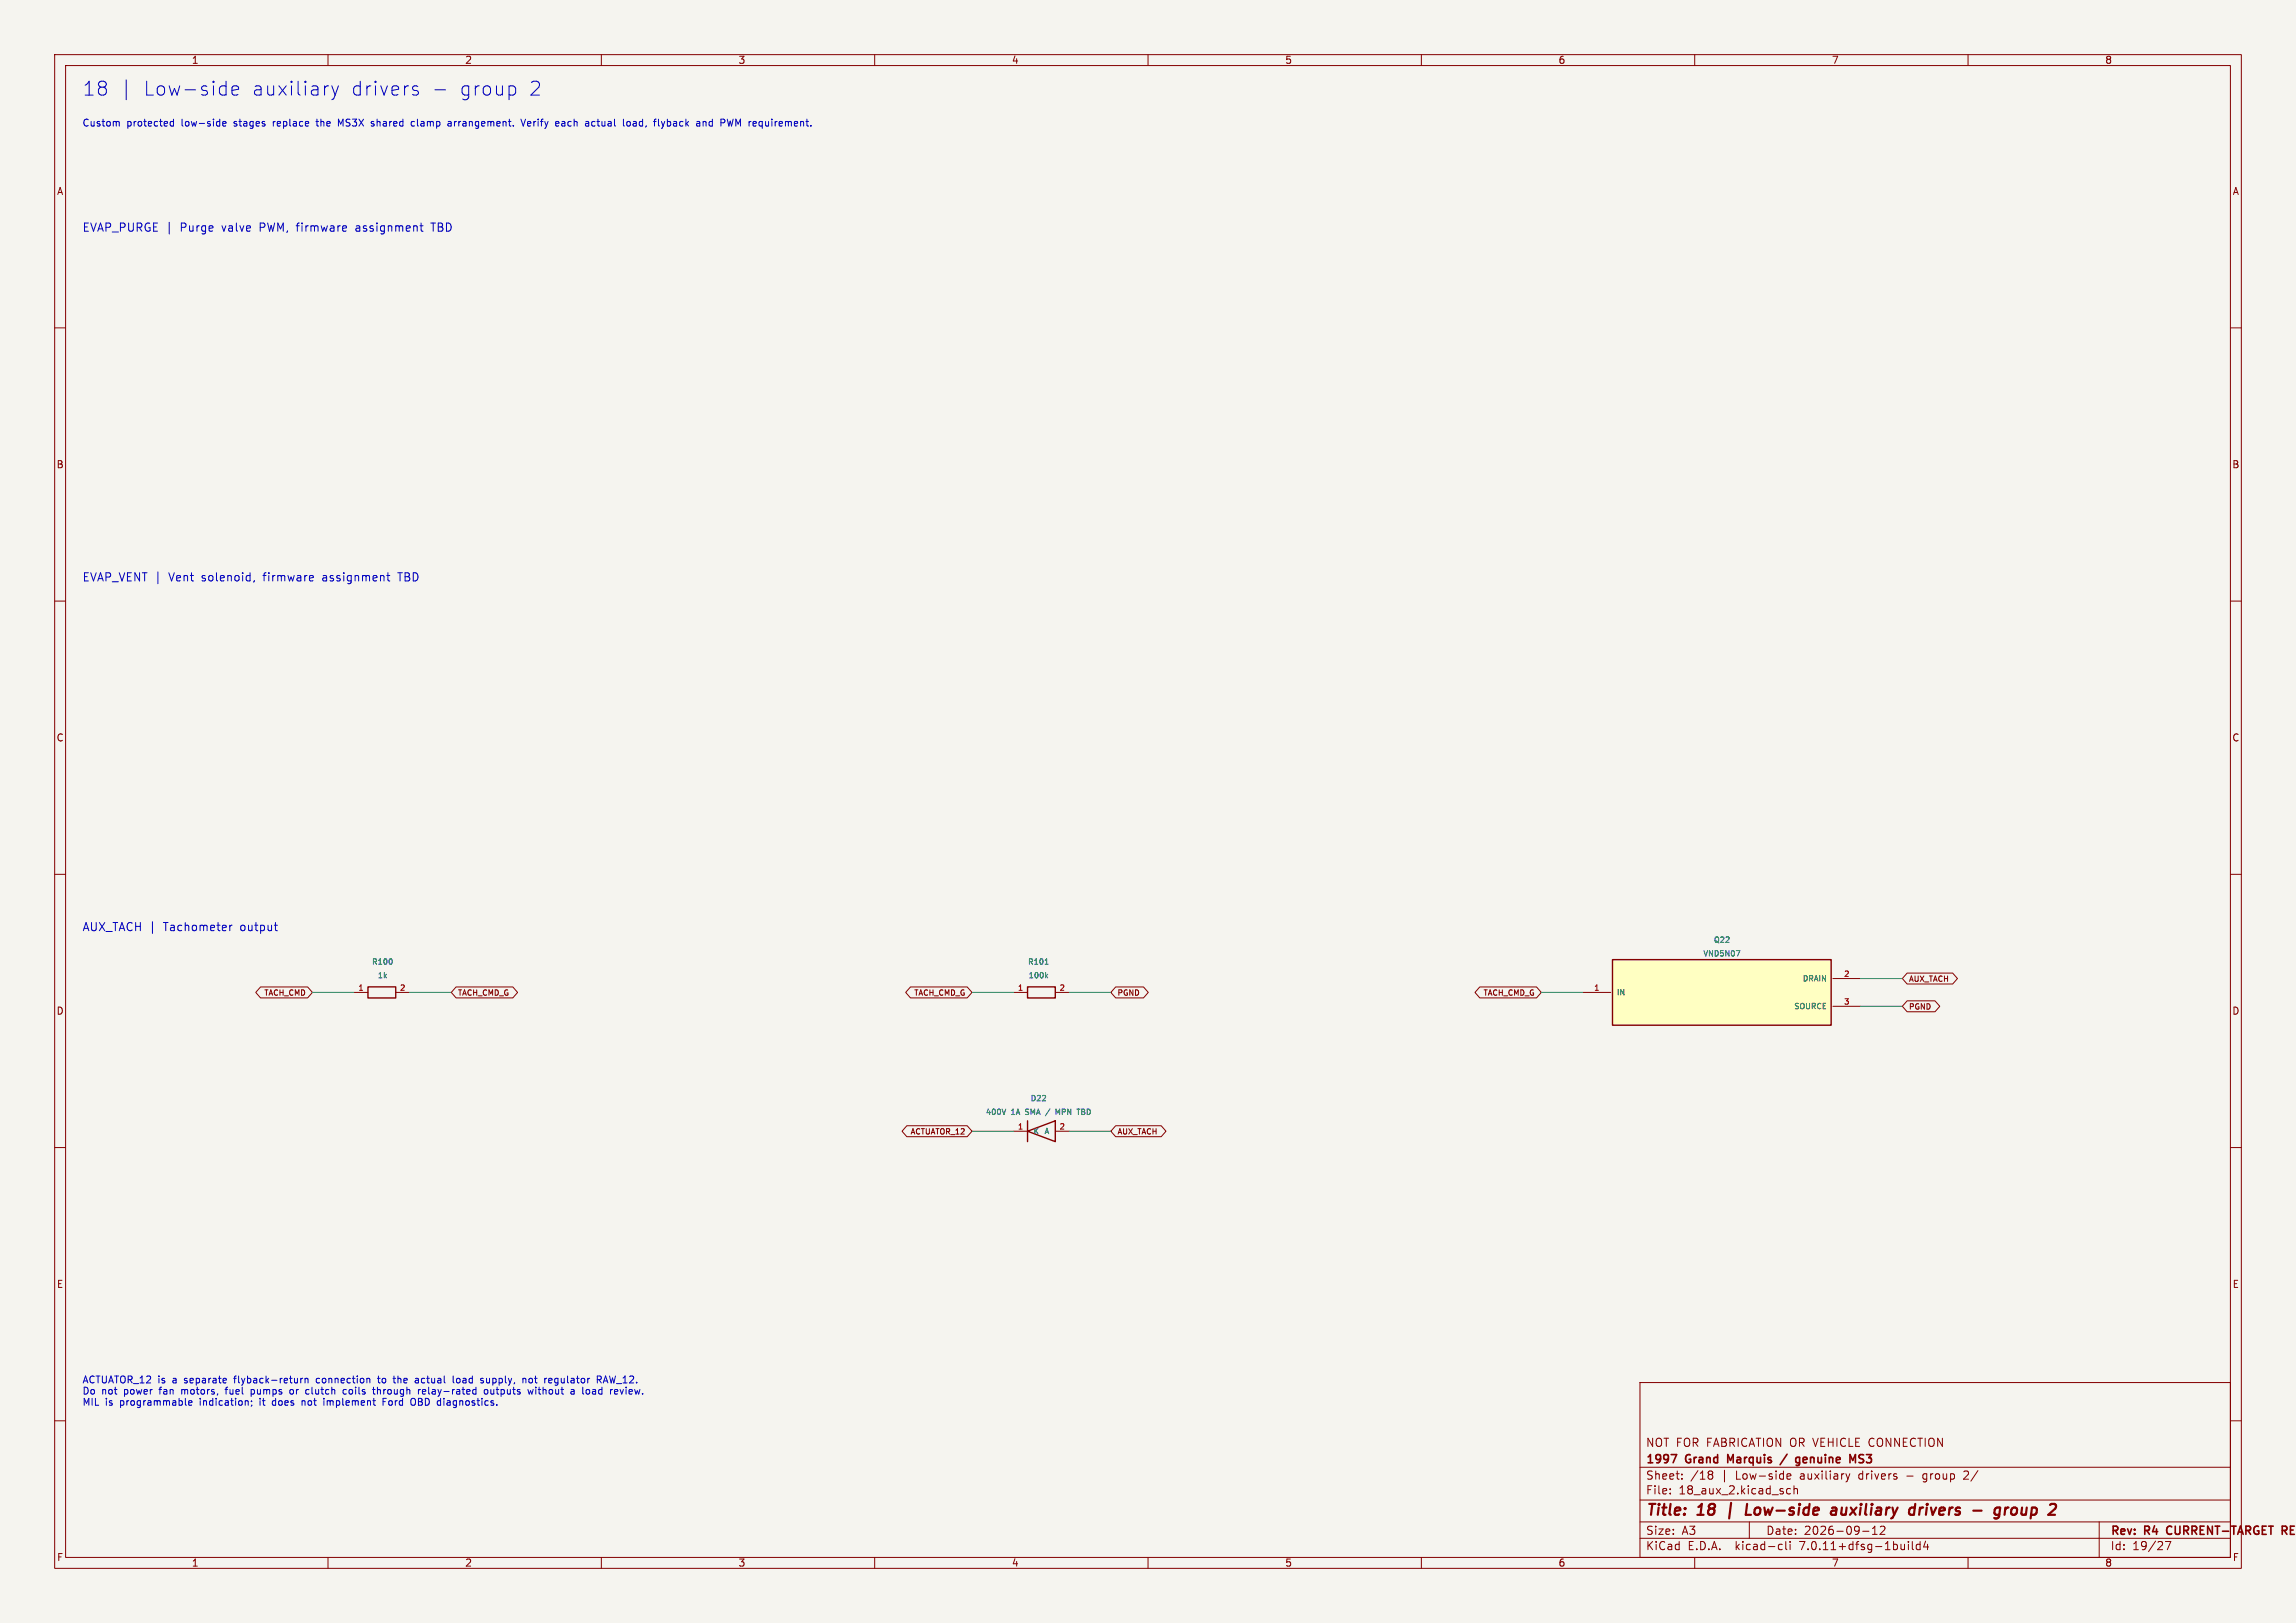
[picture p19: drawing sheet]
<svg xmlns="http://www.w3.org/2000/svg" width="420mm" height="297mm" viewBox="0 0 420 297" stroke-linecap="round" stroke-linejoin="round" font-family="sans-serif">
<defs><g id="words">
<g font-size="3.5" fill="#0000c2">
<text x="15" y="17.7">18</text>
<text x="26" y="17.7">Low-side</text>
<text x="45.8" y="17.7">auxiliary</text>
<text x="63.9" y="17.7">drivers</text>
<text x="83.6" y="17.7">group</text>
<text x="96.3" y="17.7">2</text>
</g>
<g font-size="2.8" fill="#840000">
<text x="301" y="277.9">Title:</text>
<text x="310.6" y="277.9">18</text>
<text x="316.8" y="277.9">|</text>
<text x="321" y="277.9">Low-side</text>
<text x="337.4" y="277.9">auxiliary</text>
<text x="352.5" y="277.9">drivers</text>
<text x="364.9" y="277.9">-</text>
<text x="369.7" y="277.9">group</text>
</g>
<g font-size="2.1" fill="#0000c2">
<text x="15" y="42.7">EVAP_PURGE |</text>
<text x="33" y="42.7">Purge</text>
<text x="40.8" y="42.7">valve</text>
<text x="47.8" y="42.7">PWM, firmware</text>
<text x="65.7" y="42.7">assignment</text>
<text x="79.7" y="42.7">TBD</text>
<text x="15" y="106.7">EVAP_VENT |</text>
<text x="31" y="106.7">Vent</text>
<text x="37" y="106.7">solenoid,</text>
<text x="48.5" y="106.7">firmware</text>
<text x="59.4" y="106.7">assignment</text>
<text x="73.4" y="106.7">TBD</text>
<text x="15" y="170.7">AUX_TACH |</text>
<text x="30" y="170.7">Tachometer</text>
<text x="44.1" y="170.7">output</text>
</g>
<g font-size="2.1" fill="#840000">
<text x="301" y="268.2">1997</text>
<text x="301" y="265">NOT FOR FABRICATION OR VEHICLE CONNECTION</text>
<text x="308.4" y="268.2">Grand</text>
<text x="316.7" y="268.2">Marquis</text>
<text x="330.4" y="268.2">genuine</text>
<text x="340.8" y="268.2">MS3</text>
<text x="301" y="273.7">File:</text>
<text x="301" y="271">Sheet:</text>
<text x="307.1" y="273.7">18_aux_2.kicad_sch</text>
<text x="309.2" y="271">/18</text>
<text x="314.9" y="271">|</text>
<text x="317.7" y="271">Low-side</text>
<text x="329.5" y="271">auxiliary</text>
<text x="340.4" y="271">drivers</text>
<text x="349.3" y="271">-</text>
<text x="352.4" y="271">group</text>
<text x="360.1" y="271">2/</text>
<text x="301" y="281.1">Size:</text>
<text x="307.6" y="281.1">A3</text>
<text x="323" y="281.1">Date:</text>
<text x="330" y="281.1">2026-09-12</text>
<text x="386" y="281.3">Rev:</text>
<text x="392.4" y="281.3">R4</text>
<text x="397" y="281.3">CURRENT-TARGET</text>
<text x="418.7" y="281.3">RE</text>
<text x="301" y="283.9">KiCad</text>
<text x="308.7" y="283.9">E.D.A.</text>
<text x="317.6" y="283.9">kicad-cli</text>
<text x="329.5" y="283.9">7.0.11+dfsg-1build4</text>
<text x="386" y="283.9">Id:</text>
<text x="390.1" y="283.9">19/27</text>
</g>
<g font-size="1.8" fill="#840000">
<text x="35" y="11.9">1</text>
<text x="85" y="11.9">2</text>
<text x="135" y="11.9">3</text>
<text x="185" y="11.9">4</text>
<text x="235" y="11.9">5</text>
<text x="285" y="11.9">6</text>
<text x="335" y="11.9">7</text>
<text x="385" y="11.9">8</text>
<text x="10.3" y="35.9">A</text>
<text x="408.3" y="35.9">A</text>
<text x="10.3" y="85.9">B</text>
<text x="408.2" y="85.9">B</text>
<text x="10.3" y="135.9">C</text>
<text x="408.2" y="135.9">C</text>
<text x="10.3" y="185.9">D</text>
<text x="408.2" y="185.9">D</text>
<text x="10.3" y="235.9">E</text>
<text x="408.3" y="235.9">E</text>
<text x="10.3" y="285.9">F</text>
<text x="35" y="286.9">1</text>
<text x="85" y="286.9">2</text>
<text x="135" y="286.9">3</text>
<text x="185" y="286.9">4</text>
<text x="235" y="286.9">5</text>
<text x="285" y="286.9">6</text>
<text x="335" y="286.9">7</text>
<text x="385" y="286.9">8</text>
<text x="408.3" y="285.9">F</text>
</g>
<g font-size="1.8" fill="#0000c2">
<text x="15" y="23.5">Custom</text>
<text x="23.2" y="23.5">protected</text>
<text x="33.3" y="23.5">low-side</text>
<text x="43.1" y="23.5">stages</text>
<text x="50.4" y="23.5">replace</text>
<text x="58.6" y="23.5">the</text>
<text x="62.7" y="23.5">MS3X</text>
<text x="69" y="23.5">shared</text>
<text x="76.5" y="23.5">clamp</text>
<text x="83.4" y="23.5">arrangement.</text>
<text x="97.1" y="23.5">Verify</text>
<text x="103.5" y="23.5">each</text>
<text x="109.2" y="23.5">actual</text>
<text x="116.3" y="23.5">load,</text>
<text x="122.2" y="23.5">flyback</text>
<text x="130.1" y="23.5">and</text>
<text x="134.7" y="23.5">PWM requirement.</text>
<text x="15" y="253.5">ACTUATOR_12 is</text>
<text x="15" y="255.5">Do</text>
<text x="15" y="257.6">MIL</text>
<text x="18.6" y="255.5">not</text>
<text x="19.3" y="257.6">is</text>
<text x="22.1" y="257.6">programmable</text>
<text x="22.8" y="255.5">power</text>
<text x="29.5" y="255.5">fan</text>
<text x="31.7" y="253.5">a</text>
<text x="33.7" y="255.5">motors,</text>
<text x="34" y="253.5">separate</text>
<text x="36.8" y="257.6">indication;</text>
<text x="42" y="255.5">fuel</text>
<text x="43.3" y="253.5">flyback-return</text>
<text x="46.8" y="255.5">pumps</text>
<text x="48" y="257.6">it</text>
<text x="50.5" y="257.6">does</text>
<text x="54.1" y="255.5">or</text>
<text x="56.1" y="257.6">not</text>
<text x="57.2" y="255.5">clutch</text>
<text x="58.5" y="253.5">connection</text>
<text x="60.3" y="257.6">implement</text>
<text x="64.2" y="255.5">coils</text>
<text x="69.9" y="255.5">through</text>
<text x="70" y="253.5">to</text>
<text x="71.3" y="257.6">Ford</text>
<text x="73.1" y="253.5">the</text>
<text x="76.6" y="257.6">OBD diagnostics.</text>
<text x="77.2" y="253.5">actual</text>
<text x="78.4" y="255.5">relay-rated</text>
<text x="84.3" y="253.5">load</text>
<text x="89.6" y="253.5">supply,</text>
<text x="90.7" y="255.5">outputs</text>
<text x="97.5" y="253.5">not</text>
<text x="98.9" y="255.5">without</text>
<text x="101.7" y="253.5">regulator</text>
<text x="106.9" y="255.5">a</text>
<text x="109.2" y="255.5">load</text>
<text x="111.5" y="253.5">RAW_12.</text>
<text x="114.5" y="255.5">review.</text>
</g>
<g font-size="1.4" fill="#006464">
<text x="313.4" y="172.7">Q22</text>
<text x="67.9" y="176.7">R100</text>
<text x="69" y="179.2">1k</text>
<text x="187.9" y="176.7">R101</text>
<text x="188" y="179.2">100k</text>
<text x="311.5" y="175.2">VND5N07</text>
<text x="329.6" y="179.8">DRAIN</text>
<text x="295.7" y="182.3">IN</text>
<text x="328.1" y="184.9">SOURCE</text>
<text x="188.4" y="201.7">D22</text>
<text x="180.2" y="204.2">400V</text>
<text x="185" y="204.2">1A</text>
<text x="187.8" y="204.2">SMA /</text>
<text x="189" y="207.7">K</text>
<text x="190.9" y="207.7">A</text>
<text x="193.8" y="204.2">MPN</text>
<text x="198" y="204.2">TBD</text>
</g>
<g font-size="1.4" fill="#a90000">
<text x="337.2" y="178.8">2</text>
<text x="65.4" y="181.4">1</text>
<text x="73.1" y="181.4">2</text>
<text x="186.1" y="181.4">1</text>
<text x="193.7" y="181.4">2</text>
<text x="291.5" y="181.4">1</text>
<text x="337.2" y="183.9">3</text>
<text x="186.1" y="206.8">1</text>
<text x="193.7" y="206.8">2</text>
</g>
<g font-size="1.4" fill="#840000">
<text x="349.1" y="179.9">AUX_TACH</text>
<text x="48.2" y="182.4">TACH_CMD</text>
<text x="83.7" y="182.4">TACH_CMD_G</text>
<text x="167.1" y="182.4">TACH_CMD_G</text>
<text x="204.3" y="182.4">PGND</text>
<text x="271.2" y="182.4">TACH_CMD_G</text>
<text x="349.1" y="185">PGND</text>
<text x="166.4" y="207.8">ACTUATOR_12</text>
<text x="204.3" y="207.8">AUX_TACH</text>
</g>
</g></defs>
<path d="M0 0h420v297h-420z" fill="#f5f4ef" stroke="#f5f4ef" stroke-width=".18"/>
<g fill="none" stroke="#840000" stroke-width=".18">
<path d="M10 10h400v277h-400zM12 12h396v273h-396zM60 10v2M110 10v2M160 10v2M210 10v2M260 10v2M310 10v2M360 10v2M10 60h2M408 60h2M10 110h2"/>
<path d="M408 110h2M10 160h2M408 160h2M335.3 179.1h5.1M348.9 178.1h8.3l.9 1-.9 1h-8.3l-.9-1zM47.7 180.6h8.6l.8 1-.8 1h-8.6l-.9-1zM64.8 181.6h2.5M72.4 181.6h2.5M83.4 180.6h10.4l.9 1-.9 1h-10.4l-.9-1zM166.5 180.6h10.4l.9 1-.9 1h-10.4l-.8-1zM185.4 181.6h2.6M193 181.6h2.6"/>
<path d="M204.1 180.6h5.1l.8 1-.8 1h-5.1l-.9-1zM270.7 180.6h10.4l.8 1-.8 1h-10.4l-.9-1zM289.6 181.6h5M335.3 184.2h5.1M348.9 183.1h5.1l.8 1.1-.8 1h-5.1l-.9-1zM10 210h2M165.9 206h11l.9 1-.9 1h-11l-.9-1zM185.4 207h2.6M193 207h2.6M204.1 206h8.3l.9 1-.9 1h-8.3l-.9-1zM408 210h2M10 260h2"/>
<path d="M300 253h108v32h-108zM408 260h2M300 278.5h108M300 274.5h108M300 268.5h108M305.5 273.2v.2M305.5 272.5v.1M307.7 270.5v.2M307.7 269.8v.1M312.7 269.2l.5 .1 .1 .2-.3 .3M312.7 269.8h.3M313 269.8l.2 .2 .1 .4-.1 .2-.5 .1"/>
<path d="M320 278.5v3M326.9 270.2l.7-.2-.1-.2-.4-.1-.2 .2v.7h.6M327.5 272.5l-.4-.1-.3 .3v.4l.1 .2h.6M328.2 272.5l.2-.1 .3 .1 .1 .9M328.2 271.9v1.5M337.7 269.7l.3 1M338 270.7l-.1 .3M338.4 269.7l-.4 1M342.5 279.7l.4-.4v1.5M344.7 279.4v.5l-.8 .9h.9M351.8 269.8v.7M359.4 269.2l-.2 .1"/>
<path d="M360 269.8l-.8 .9h.9M384 278.5v6.5M60 285v2M110 285v2M160 285v2M210 285v2M260 285v2M300 281.5h108M310 285v2M325.6 282.6l.4 .1M326 283.5l-.4 .1M326.7 282.1v1.3l.2 .2"/>
<path d="M327.4 282.1v.1M327.4 282.6v1M340.7 280.2h1.2M342.5 280.8h.9M349.1 282.1v.1M349.1 282.6v1M349.8 282.1v1.3l.2 .2M351.2 282.7l-.4-.1-.3 .3v.4l.2 .2h.5M351.2 282.1v1.5M352.2 282l-.3 1.1h.9M352.6 282.6v1M360 285v2"/>
<path d="M396.1 282.1h1l-.7 1.5"/>
</g>
<path d="M305.7 266.2h1l-.7 1.5M316.5 267.3l-.5-1.1v1.5M326.9 266.1l-1.3 1.9M329.2 266.7v1.2l-.3 .3-.4-.1M329.2 266.8l-.4-.1-.3 .3v.4l.1 .2h.6M338.9 267.3l.5-1.1v1.5M340 267.6l.3 .1M340.3 266.2l-.3 .3 .1 .3 .2 .1M396.5 279.5l-.2 .4 .2 .7M418.2 279.4l-.7-.1v1.5M418.2 280l-.7 .1M417.8 280.1l.5 .7" fill="none" stroke="#840000" stroke-width=".3"/>
<g fill="none" stroke="#840000" stroke-width=".4">
<path d="M319.6 275.2l-.3 2h1M335.1 276l.2-.1 .6 .1-.1 1.2M335.9 276.3l-.7 .1a.4 .4 0 0 0-.3 .4 .4 .4 0 0 0 .2 .4l.7-.1M349.7 275.9l.6 .1M350.1 277.1l-.2 .1M350.3 275.2l-.2 2M351.2 275.9l-.2 1.3M351.8 275.9l-.4 .1-.2 .3M365.1 276l.2-.1 .6 .1M365.9 275.9l-.2 1.6M366.8 275.9l-.1 1.3M367.4 275.9l-.5 .2"/>
<path d="M368.9 276.1a.57 .57 0 0 0-1 .2v.7a.57 .57 0 0 0 1-.2M375 275.4l.3-.2h.5l.3 .4"/>
</g>
<path d="M295 175.6h40v12h-40zM67.3 180.6h5.1v2h-5.1zM188 180.6h5v2h-5zM188 207l5-1.9v3.8zM188 205.1v3.8" fill="none" stroke="#840000" stroke-width=".25"/>
<path d="M71.7 175.6v.7M191.2 176.5h.5M191.4 178.6l.2 .4M191.6 178.3l-.3 .4M317.6 174h.7l-.5 1M184 203l-.4 1M193.5 203.7l-.3-.7v1M197 203h.5" fill="none" stroke="#006464" stroke-width=".18"/>
<path d="M295 175.6h40v12h-40z" fill="#ffffc2" stroke="#ffffc2" stroke-width=".18"/>
<g fill="none" stroke="#0000c2" stroke-width=".18">
<path d="M23.1 14.6v3.6M41.1 15.7l.2 .1M41.3 14.9v2.5M41.3 17.3l-.2 .1M42.4 16.6l1.2-.3-.1-.5-.7-.1-.4 .4v.9l.2 .3 .2 .1 .7-.1M59.9 15.7h.2M60.7 15.7l.6 1.7M61.3 17.4l-.2 .6-.4 .2M61.9 15.7l-.6 1.7M75.6 16.4l.8 .3 .1 .3-.3 .4-.7-.1M75.6 15.8l.2-.1 .6 .1M79.6 16.4h1.9"/>
<path d="M93.4 15.7l.7 .1 .2 .4-.1 1-.4 .2h-.4M21.4 22.2l.4 .2v.7M31.7 22.3l-.3-.1-.3 .3 .1 .5h.5M31.7 21.8v1.3M40.7 22.6l.6-.1v-.2l-.4-.1-.2 .2 .1 .6h.5M57.8 22.2h.5M58 21.8v1.2M62.3 22.7l-.4-.9v1.3M68.1 22.2l.3 .1M68.1 22.6l.3 .2M68.4 22.9l-.1 .2h-.3M75.8 22.3l-.3-.1-.3 .3 .1 .5h.5"/>
<path d="M82 22.3h.5v.8M82.5 22.5l-.4 .1-.2 .2 .2 .3 .4-.1M95.3 21.8l.4 1.3 .4-1.3M96.6 22.3v.7M97.1 22.5l-.6 .1M102.2 22.3v.2l-.6 .1M103.2 22.2l-.4 .1M103.2 22.6h-.3l-.2 .2 .1 .2 .4 .1M108.7 22.2h-.2l-.3 .3 .1 .5 .4 .1M114.8 22.3l.3-.1 .2 .3v.3l-.2 .3-.3-.1-.2-.2zM120.5 23l.1 .1M121 22.2l.3 .9"/>
<path d="M121.3 23.1l-.3 .4M121.6 22.2l-.3 .9M128.6 22.3l.2-.1 .3 .1 .1 .8M128.6 22.2v.9M134.1 21.8l-.3 1.3-.2-.9M63.3 41.4l.1 .3-.7 .1M76.8 41.3h.6M77 40.8v1.3l.4 .2M78.8 40.8h.9M46.5 106.2l-.1 .3M57.1 105.3l.2 .4-.7 .1M57.2 106.2l-.1 .1"/>
<path d="M70.7 105.3h.6M71 104.8v1.3l.3 .2M42 169.3v1M42.5 169.3l-.3 .1-.2 .2M50.2 169.3h.5M50.6 170.3h.1M34 257.1l.1 .1M34.6 256.4v.7h.5M35.1 256.4v.2l-.6 .1M41.2 254.3h.4M41.3 254v1.1M45.2 256.3l.2 .2v.7"/>
<path d="M45.9 254.3v1.2M45.9 255.1h.4M46 256.4v.1M46.1 257.1l-.2 .2M49.9 256.4l-.1 .5 .1 .2M53.1 254.4v.6l.2 .1h.3M55 252.2v.9M55.3 256.3v.9M55.4 252.2l-.4 .3M55.6 256.3l-.3 .1M55.8 252.3l.2-.1 .3 .1v.8M55.8 252.2v.9"/>
<path d="M56.2 254.3h.3M56.5 255.1h-.3M58.1 252.2l-.2 .3v.3l.2 .3M59.2 256.3v.9M63.4 254.3h-.4l-.2 .2 .1 .6h.5M67.5 252.2l.2 .2v.7M68.1 254.3h.5M68.3 254.9l.3 .2M69 253.8v1.3M69 252.2h.5M69.2 251.8v1.1l.3 .2M69.4 254.3l-.4 .1"/>
<path d="M70.1 255.9v1.3M71.9 252.2h.5M72.1 252.9l.3 .2M76 256.3v.4a.42 .42 0 0 1-.2 .4 .42 .42 0 0 1-.5 0M76 252.3h.5v.8M76 253h.5M76.5 254.3v.8M76.5 252.5l-.5 .1M76.9 254.3l-.4 .2M77.3 254.7l.6-.1-.1-.3h-.4l-.1 .2v.6h.5M82.9 251.8v1.1l.2 .2M83.9 252.2l-.3 .1-.1 .2 .1 .5 .3 .1"/>
<path d="M88.1 252.2l.3 .1M88.1 252.6l.3 .1 .1 .2-.2 .2h-.3M89 252.2l.1 .8M89.1 254.3h-.3l-.2 .1v.5l.1 .2h.3l.2-.1v-.6M89.8 254.3v.6l.3 .2M95.7 252.3l.1-.1 .3 .1 .1 .8M97 252.2l-.3 .3v.3l.3 .3M97.5 254.3l-.2 .8-.3-.6-.2 .6M98 254.3v.8M100.4 252.3l.4-.1 .2 .3-.6 .1M100.4 253h.5M106.6 253.8v1.1"/>
<path d="M108.4 255.1h.4M108.8 254.6l-.4 .1M109.3 251.8h.4l.3 .2-.1 .4-.6 .1M109.6 252.5l.4 .6M110.3 253.1l.5-1.3 .4 1.3M110.5 252.7h.6M113.4 254.3l.3 .8 .3-.8"/>
</g>
<path d="M340.4 179.1h7.6M57.1 181.6h7.7M74.9 181.6h7.6M177.8 181.6h7.6M195.6 181.6h7.6M281.9 181.6h7.7M340.4 184.2h7.6M177.8 207h7.6M195.6 207h7.6" fill="none" stroke="#009600" stroke-width=".18"/>
<use href="#words"/>
</svg>
